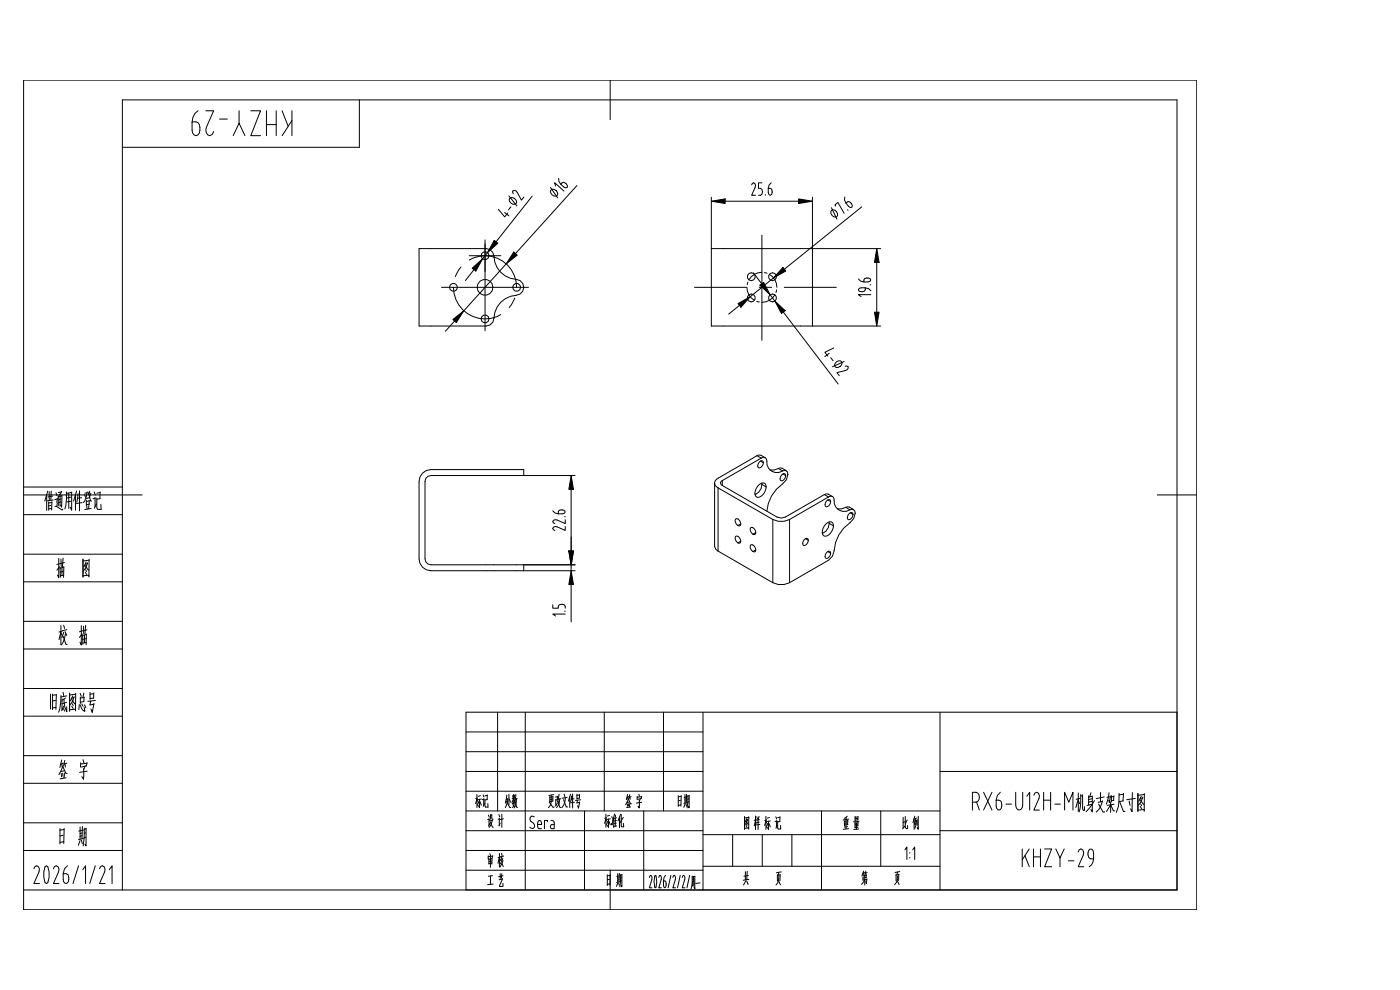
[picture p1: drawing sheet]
<svg xmlns="http://www.w3.org/2000/svg" width="297mm" height="210mm" viewBox="0 0 297 210" stroke-linecap="round" stroke-linejoin="round" font-family="sans-serif">
<g fill="none" stroke="#000" stroke-width=".21">
<path d="M129.4 17v8.4M26 21.2h223.7v167.6h-223.7zM5 105h25.1M245.5 105h8.4M105.6 151.1v20.9M111.4 151.1v37.7M128.2 151.1v20.9M140.8 151.1v20.9M149.1 151.1v37.7M199.4 151.1v37.7M249.7 151.1h-150.8v37.7M98.9 172h100.5"/>
<path d="M98.9 167.8h50.2M124 172v16.8M136.6 172v16.8M199.4 176.2h50.3M199.4 163.6h50.3M129.4 184.6v8.4"/>
</g>
<g fill="none" stroke="#000" stroke-width=".21">
<path d="M5 17h248.9v176h-248.9zM76.2 21.2v10h-50.2M5 117.6h21M5 109.2h21M5 103.3h21M5 137.7h21M5 131.8h21M5 123.4h21M5 151.9h21M5 146h21M98.9 159.5h50.2M98.9 155.3h50.2"/>
<path d="M5 174.5h21M5 166.2h21M5 160.3h21M98.9 176.2h50.2M98.9 163.6h50.2M149.1 177h50.3M155.4 177v6.8M161.7 177v6.8M168 177v6.8M174.3 172v16.8M186.8 172v11.8M5 180.4h21"/>
<path d="M5 188.8h21M98.9 184.6h50.2M98.9 180.4h50.2M149.1 183.8h50.3"/>
</g>
<g fill="none" stroke="#000" stroke-width=".21">
<path d="M42 23.5l-.6 .6a6.1 6.1 0 0 0-.5 4.1l.3 .4 .4 .2a1.37 1.37 0 0 0 .8-1.8l-.1-.6-.3-.4-1.3-.2M43.7 23.5h1.6l-1.5 3.5a1.23 1.23 0 0 0 .7 1.8l.5-.3 .3-.6M46.6 25.3h1.6M49.5 28.8l1.2-2.7 1.3 2.7M50.7 23.5v2.6M53.2 23.5h2.1l-2.1 5.3h2.1M56.5 26.4h2.1M56.5 23.5v5.3M58.6 23.5v5.3M59.8 23.5l1.3 3.3M61.9 23.5v5.3M61.9 25.5l-2 3.3"/>
<path d="M9.9 105v3.3M10.1 104.2l-.6 2.1M10.3 106.5v1.7M10.4 104.3l.1 1.9M10.8 107.2l-.5 .1M10.9 104.2l-.1 1.9M11 107.9l-.7 .1M11 106.4v1.8M11 106.6l-.7 .1M11.2 105.2l-1 .2M11.3 106.1l-1.2 .1M11.7 107.4h.3l1.2 .8"/>
<path d="M11.9 104.5l.2 .6M12.2 105.8l-.6 .2M12.2 105.7l-.2 1.7M12.4 105.1v2.2M12.5 118.5v4.1l-.3-.6M12.6 104.8l.2 .4M12.6 119.6l-.5 .1M12.7 105.3v2.1M12.9 105.9l-.4 .1M12.9 118.6l.1 1.6M13 106.5l-.5 .1M13 104.3l-.6 .2"/>
<path d="M13.1 104.2l-.4 .8M13.1 105.1v2.5l-.2-.5M13.1 105.2l-.7 .2M13.4 108l-.2 .1M13.4 118.4l-.2 1.8M13.7 119.3l-1 .3M14.1 104.3l-.1 3-.2 .7M14.6 104.6v3.3M15.1 105.5l-.9 .1M15.1 106.3l-.9 .2M15.2 104.4v3.8l-.3-.6M15.2 104.4l-1.1 .3"/>
<path d="M16 105v3.2M16.3 104.2l-.7 2.1M16.6 104.7l-.3 1.8M16.9 104.1v4.3M17.3 105.5l-.8 .2M17.4 106.6l-1.2 .2M17.6 118.6v3.9M17.9 104.9l.2 .6M18.1 119.9l.6 1h.1M18.3 119.2l-.5 1.1M18.3 106.1v1.1M18.4 107.2l.1 .8"/>
<path d="M18.5 104.5l-.5 .1M18.5 119.6l-.4 .1M18.5 104.3l-.3 1.3-.5 1M18.6 119.4l-.5 1.2-.4 .5M18.7 104.4l.5 1.9h.2M18.9 107.2l-.1 .7M18.9 118.8l-1.3 .2M18.9 118.6v3.6M18.9 106.2l-.6 .2M18.9 106.2v.7M18.9 105.6l-.6 .1M19 106.9l-.7 .2"/>
<path d="M19 104.2l-.1 .7M19.3 104.6l-.3 .9M19.3 107.9l-1.3 .2M20 104.3l.2 .7M20.2 105.7l-.5 .1M20.2 105.5v1.9M20.4 106.9l-.4 .9M20.5 105.6v2.2l.2 .2h.8l-.1-1M21.2 104.5l-.7 .1M21.2 105.8l-.7 .1M21.2 104.3v1.5M12.6 120.2l-.5 .7"/>
<path d="M12.7 120.3l.1 2.1M12.9 132.7v4.1M12.9 134l-.4 1.7M12.9 134.2l.3 .5M13.1 120.4v1.7M13.2 133.9l-.7 .2M13.4 135l.6 1.7h.2M13.5 122l-.7 .2M13.5 132.6l.2 .7M13.5 121.2l-.7 .2M13.5 134.1l-.4 1.2M13.5 120.2v2.3"/>
<path d="M13.5 120.3l-.8 .2M13.8 134l.3 .8M13.9 134.4l-.3 1.2-.6 1.2M14.2 133.6l-.9 .2M17.2 132.7v4.1l-.2-.6M17.4 134.5l-.6 .7M17.4 133.8l-.6 .2M17.5 134.6l.1 2.1M17.6 122.2l1.2-.2 .1 .4M17.7 132.9l.1 1.5M17.9 134.7v1.6M18.1 121.4l.3 .5"/>
<path d="M18.2 120.9l.2 .3M18.2 132.7l-.2 1.8M18.3 136.3l-.7 .1M18.3 135.4l-.7 .2M18.3 134.5v2.2M18.3 134.6l-.8 .2M18.4 133.6l-.9 .2M10.7 147.2v3.2M11.2 147.2v3.3M11.8 148.6l-.6 .1M11.9 150.1l-.7 .1M11.9 147.4l-.7 .1"/>
<path d="M12 147.3l-.1 3.2M12.9 147.5l-.2 2.8-.3 .8M13.2 148.2v2.4M13.4 146.8l.1 .8M13.5 150.3l.2 .5M13.5 149.8l-.4 1M13.6 148.3l.2 1.8 .4 .9-.1-1.1M13.9 148.1l-.7 .4M14.1 149l-.9 .3M14.2 147.6l-1.3 .2M14.8 150.6l1.2-.2v.4M14.8 147v3.9"/>
<path d="M15.2 148.4l.6 .9h.2M15.2 149.8l.3 .5M15.3 149.3l.2 .3M15.4 147.6l-.5 1.1M15.7 148l-.4 .1M15.7 147.8l-.4 1.2-.5 .6M16.1 147.2l-1.3 .2M16.1 147.1l-.1 3.6M16.8 149.5l-.1 1M17 149.5l.3 .8 .7 .6-.1-.8M17 147.1l.3 .6M17 147.9v1.3"/>
<path d="M17.3 149.3l.3 .5M17.8 147l-.2 .9M17.8 148.8l-.8 .2M17.8 147.9l-.8 .2M17.8 147.8v1M17.9 149.5l.3 .7M19.1 146.9v1.5M19.2 148.7l-.1 .8M19.9 147.2h-.8M19.9 147l-.1 1.1M19.9 148.1l-.8 .1M19.9 149.4l-.9 .2"/>
<path d="M19.9 149.2l-.3 1.9-.3-.7M20.2 148.6l-1.6 .2M12.7 175.7v3.3M13 164.1l.1 .7M13.1 161.2l-.4 1.6M13.1 162l.1 .7M13.3 164l.1 .7M13.3 162.6l.7 1.5h.2M13.4 177.2l-.7 .1M13.4 162.4l-.9 1.9M13.4 161.9l-.5 .2M13.5 178.5l-.8 .2"/>
<path d="M13.6 175.9l-.9 .2M13.6 175.7l-.1 3.2M13.6 163.5l-.6 .1M13.7 161.3l-.2 1.1M13.7 164l-.1 1M13.8 162l.1 .7M14 165l-1.2 .2M14.2 161.9l-.6 .2M17 175.4v2.6M17 178.3l-.4 1M17.1 161.8v.9M17.3 178.2l.2 .7"/>
<path d="M17.4 176.7l-.4 .1M17.4 177.3l-.4 .1M17.5 175.3l-.1 2.6M17.6 161.1l.2 .7M17.7 176.1l-1 .2M17.7 177.9l-1 .2M17.7 163v2.3l-.3-.6M17.9 177.7l-.3 1.7M17.9 175.7v2.1M18 162.5l-.8 .2M18.1 162.4l-.3 .8M18.2 176.7l-.3 .1"/>
<path d="M18.2 177.6l-.3 .1M18.3 175.7v3.7l-.3-.3M18.3 175.8l-.4 .1M18.4 161.9l-1.3 .2M18.5 161.8l-.2 .7M18.5 163.6l-1.6 .2M101.2 168.5v2.8M101.3 169.9l-.1-.4-.3 1M101.3 169.3l-.4 .1M101.5 170.9l.2 .4M101.6 170l-.3 .8M101.7 169.6v1.7"/>
<path d="M101.8 170.1l.3 .7M101.9 168.8l-.4 .1M102.1 169.5l-.7 .2M102.5 168.6l.2 .5M102.6 169.6h-.3M102.6 169.4v1.4M102.8 170.4l-.3 .6M102.9 169.5v1.5l.1 .2h.5v-.7M103.4 168.7l-.5 .1M103.4 169.6l-.5 .1M103.4 168.6l-.1 1M103.6 172.9l.2 .4"/>
<path d="M103.7 173.8l-.3 .1M103.7 173.7v1.3M103.9 174.6l-.3 .7M104 174.3l.5 1.2h.1M104.1 173.3l-.2 .8M104.1 172.8v.6M104.3 172.8v.8l.3 .2M104.3 172.9h-.2M104.4 174l-.4 .1M104.5 174l-.2 .7-.5 .8M105.8 172.8l.2 .5M105.9 173.7l-.2 .1"/>
<path d="M105.9 173.6v1.5M106.1 174.6l-.2 .6M106.5 172.7v2.8M106.8 173.7l-.7 .1M107.4 169.9l.8 1.4h.2M107.5 168.7l-.3 1.7M107.7 169.5l-.3 .1M107.8 169.3l-.3 1.4-.3 .6M108 168.5v2.2M108 169.5l.3 .7M108.7 168.8l.2 .4M108.9 170.1l-.1 .6 .4 .4"/>
<path d="M109 168.5v1.5M109 169.4l-.4 .9M109 169.4l.2 .5M109.1 170.3l-.4 .1M109.1 170.1l-.4 1.2M109.2 168.7l-.1 .6M109.3 169.9l.3 1.4h.2M109.3 169.3l-.6 .1M109.4 168.5l-.2 1.6M109.6 169.4l-.2 1.5-.3 .5M109.7 169.4l-.4 .1M113.3 173.3l-.5-.2-.3 .2-.1 .5 .2 .4 .6 .4 .2 .5-.1 .4-.3 .3-.6-.3"/>
<path d="M114.1 174.9h.8l-.1-.7-.3-.2a1.29 1.29 0 0 0-.4 1.6l.8 .2M116.1 174.3v-.3h-.6v1.8M116.5 170.1l.8 1.2 .3-.1M116.6 169v1.1M116.9 174l.6 .2 .1 1.6-.8-.1v-.7l.8-.1M116.9 168.6v2l-.5 .7M117.2 169.5l-.5 .1M117.3 169l-.7 .1M117.3 169.9l-.7 .1M117.3 168.9v1M117.5 168.6l-1.1 .1M117.9 169.6v1.3"/>
<path d="M118.3 169l-.5 .1M118.3 168.9l-.1 .7M118.3 169.6l-.4 .1M118.3 170.3l-.4 .7M118.4 169.9l.4 1.4h.2M118.6 168.5l-.3 1.6M118.8 169.5a2.38 2.38 0 0 1-.7 1.8M118.9 169.4l-.5 .1M119.5 169.6l.6 1.6h.3M119.7 168.5l.1 .5M119.9 169.2a3.2 3.2 0 0 1-.7 2.1M120.3 169.1l-1.1 .2"/>
<path d="M120.9 169.1v2.2M121 168.5l-.4 1.4M121.3 168.8l-.2 1.3M121.5 168.4v3M121.8 169.4l-.6 .1M121.9 170.2l-.9 .1M122.4 168.5v1M122.5 169.7l-.1 .6M122.9 168.6l-.5 .1M123 168.5l-.1 .8-.5 .1M123 170.2l-.6 .1M123 170.1l-.3 1.3-.2-.5"/>
<path d="M123.2 169.7l-1.1 .1M128.5 172.7v2.8M128.7 174.1l-.2-.4-.2 .9M128.7 173.4l-.4 .2M128.9 174.2l-.3 .8M129.1 173.7v1.8l-.2-.4M129.2 174.3l.3 .7M129.3 173l-.5 .1M129.5 173.7l-.8 .1M129.8 173.2l.1 .4M130.1 173.6l-.3 1.4-.1-.3M130.2 173.5v2.1"/>
<path d="M130.4 172.7l-.3 1.3M130.5 172.9l.1 .5M130.5 173.5v1.8M130.7 174.6l-.4 .1M130.8 174l-.5 .1M130.8 173.5l-.6 .1M130.8 175.2l-.6 .1M131.4 173.3v2.3M131.6 172.7l-.5 1.4M131.8 172.7l.1 2.7h.4v-.8M132.2 173.4l-.6 1.1M133.1 170.5v.5"/>
<path d="M133.2 168.5l-.3 1.1M133.2 169.1v.4M133.3 170.5v.4M133.3 169.5l.5 1h.2M133.3 169.4l-.6 1.3M133.4 169l-.4 .1M133.5 170.1l-.4 .1M133.6 168.6l-.2 .8M133.6 170.4l-.1 .8M133.6 169.1l.1 .5M133.8 171.2l-.9 .1M133.9 169l-.4 .1"/>
<path d="M135.2 168.9l-.1 .7M135.5 168.5l.2 .4M135.6 169.8v1.6l-.2-.4M135.8 169.4l-.5 .2M135.9 169.3l-.3 .6M136.1 169l-.9 .1M136.1 168.9l-.1 .5M136.1 170.2l-1.1 .1M143.9 168.8v2.3M144.3 169.8l-.4 .1M144.5 170.7l-.6 .1M144.5 168.9l-.6 .1"/>
<path d="M144.5 168.8v2.2M145.3 168.6v1.7M145.3 170.6l-.2 .7M145.5 170.5l.1 .5M145.6 169.5h-.3M145.6 169.8l-.3 .1M145.7 168.5l-.1 1.8M145.8 169l-.7 .2M145.8 170.3l-.7 .1M145.9 168.7l-.1 2.7M146.2 169.4l-.3 .1M146.2 170.1h-.3"/>
<path d="M146.2 168.7v2.7l-.2-.3M146.2 168.8l-.3 .1M157.9 175.7l.9-.1v.3M157.9 173.2v2.7M158.3 174.2l.5 .6M158.3 175.2l.2 .3M158.3 174.8l.2 .3M158.4 173.6l-.3 .8M158.6 173.9l-.3 .1M158.6 173.8l-.6 1.2M158.8 173.4l-.9 .1M158.8 173.3v2.5"/>
<path d="M160.3 173.1v2.9M160.3 174l-.3 1.2M160.3 174.2l.2 .4M160.5 173.9l-.5 .1M160.6 173.3l.1 .4M160.8 173.9v2.1M161 173.2l-.1 .7M161.1 174.4l-.5 .1M161.1 173.9l-.6 .1M161.2 174.9l-.7 .1M162.5 173.2v2.7M162.6 174.6l-.1-.5-.3 1"/>
<path d="M162.6 173.9l-.4 .1M162.8 175.6l.2 .4M162.9 174.6l-.3 .9M163 174.2v1.7M163.2 174.7l.2 .7M163.2 173.4l-.4 .1M163.4 174.1l-.7 .2M164.6 173.3l.2 .4M164.7 174.2l-.3 .1M164.7 174.1v1.3M164.9 175l-.3 .7M165 174.2v1.5l.1 .1h.5v-.7"/>
<path d="M165.4 173.4l-.4 .1M165.5 174.3h-.5M165.5 173.3l-.1 1M179.1 174.1l.1 1.1M179.5 173.4v2.4M179.7 174.6h-.5M179.7 173.1l-.6 .5M179.8 175.4l-.7 .1M179.8 174.1l-.7 .1M179.9 174l-.1 .9M179.9 174.9l-.7 .1M180.1 173.7l-1.2 .2"/>
<path d="M180.1 175.8l-1.2 .1M181.4 174.5v.8M181.4 173.2v.9M181.7 174.6v1.3M181.9 174.9h-.4M181.9 173.6l-.5 .1M182 173.3l-.6 .1M182 173.9l-.6 .1M182 174.6h-.6M182 175.2h-.6M182 175.5l-.7 .1M182 173.2v.7"/>
<path d="M182 174.5v.7M182.2 175.8l-1.1 .1M182.2 174.2l-1.1 .1M191.6 173.4v2.2M191.9 174.3l-.3 .2M192 175.2l-.5 .6M192 173.2v2.3l.3 .3h.2v-.7M192.5 173.9l-.5 .8M193.9 173.6v2.3M194.1 173.1l-.4 1.4M194.1 174.5l.2 .4M194.3 173.6l-.3 1.2"/>
<path d="M194.4 174.1l-.2 .1M194.4 174l-.3 1.7M194.5 173.5l-.4 .1M194.6 173.8v1.3M194.8 173.1v2.8l-.2-.4M206.3 170.2h.7a1.11 1.11 0 0 0 .8-1.1 1.11 1.11 0 0 0-.8-1h-.7v3.7M207.2 170.2l.6 1.6M208.7 168.1l1.7 3.7M210.4 168.1l-1.7 3.7M211.3 169.7h.6l.5 .2a1.61 1.61 0 0 1-.3 1.9h-.4l-.3-.3zM212.2 168.1l-.6 .6-.3 1M213.4 170.6h1.2"/>
<path d="M215.5 168.1l.1 3.2 .2 .4 .4 .1 .4-.1 .3-.4 .1-3.2M217.8 168.9l.6-.8v3.7M219.3 168.7l.2-.5 .4-.1 .4 .2 .2 .5-.1 .5-1.1 2.5h1.2M221.4 169.7h1.5M221.4 168.1v3.7M222.9 168.1v3.7M223.8 170.6h1.2M225.8 171.8v-3.7l.9 2.1 .9-2.1v3.7M228.8 169.5l-.6 1.8M228.8 169.8l.2 .7M228.8 168.2v3.9M229.1 169.4l-.8 .1"/>
<path d="M229.3 168.5v1.8l-.4 1.9M229.7 168.6v2.9l.1 .4h.3v-.8M229.7 168.8l-.4 .1M230.9 168.8v1.9M231.4 168.2l-.2 .8M231.6 169.5l-.7 .1M231.6 170l-.7 .1M231.7 168.9v3.3l-.3-.5M231.7 170.6l-1.1 .2M231.7 168.9l-.8 .2M232.2 169.8l-1.8 2.4M233.1 170.6l.9 1.7 .4-.1"/>
<path d="M233.5 168.1v2M233.8 170l-.8 .2M233.9 169.9l-.5 1.3-.9 1.1M234.2 169l-1.6 .4M235.3 168.2l-.6 2.4M235.5 169l-.7 .1M235.6 168.9l-.2 1.3-.2-.5M235.6 170.1v2.2M235.8 168.8v1.3M236.3 168.9l-.5 .1M236.3 168.8l-.1 1M236.3 169.8l-.5 .1"/>
<path d="M236.3 170.6l-1.4 .2M236.5 172h-.3l-.6-1.3-.9 1.4M237.4 168.3l-.2 2.8-.4 1.2M237.5 170.1l.8 2h.4M238.3 169.9l-.9 .2M238.3 168.5l-.9 .1M238.4 168.3l-.2 1.6M239.5 169.9l.2 .9M240.2 168.1v4.1l-.4-.6M240.8 169.4l-1.8 .2M241.4 171.9l1.3-.2v.4M241.4 168.3v3.9"/>
<path d="M241.9 169.6l.6 1h.2M241.9 171.1l.3 .5M242 170.6l.2 .3M242.1 168.9l-.5 1.1M242.3 169.3l-.4 .1M242.4 169.1l-.5 1.2-.4 .5M242.8 168.5l-1.4 .2M242.8 168.3l-.1 3.6M7.2 184.3l.2-.5 .4-.2 .4 .2 .2 .6-.1 .5-1.1 2.5h1.2M9.6 183.9l.3-.3 .2 .3 .3 1.1v1.1l-.3 1.1-.2 .2-.3-.2-.3-1.1v-1.1zM11.3 184.3l.3-.5 .3-.2 .4 .2 .2 .6-.1 .5-1.1 2.5h1.2M13.4 185.3h.6l.4 .2a1.61 1.61 0 0 1-.2 1.9h-.4l-.3-.3z"/>
<path d="M14.3 183.6l-.6 .7-.3 1M16.7 183.6l-1.2 3.8M17.6 184.5l.5-.9v3.8M20.2 183.6l-1.2 3.8M21.1 184.3l.2-.5 .4-.2 .4 .2 .2 .6-.1 .5-1.1 2.5h1.2M23.2 184.5l.6-.9v3.8M103.6 181.5l-.1 .7M103.7 182.1v1.2M103.9 181.1l.2 .4M104 181.8v2.2M104.1 185.8l-.1 1.8M104.3 182.7h-.5"/>
<path d="M104.3 183.1l-.6 .1M104.4 182.2l-.7 .1M104.4 182.1l-.1 1.2M104.5 185.7l-.9 .2M104.5 181.6l-.9 .1M104.5 181.5l-.1 .5M104.6 187.5l-1.2 .2M105.9 181v2.9M105.9 181.9l-.3 1.2M105.9 182.1l.2 .4M106.1 185.3v1M106.2 181.8l-.6 .1"/>
<path d="M106.4 181l.1 .5M106.5 181.8l-.3 .7M106.5 185.3l-.1 1M106.5 183.2l.3 .6M106.5 182.4l-.3 .1M106.6 186.5l-.7 .1M106.6 186.4l-.6 1.6h.7v-.6M106.7 182.1l-.5 1.1M106.7 182.5l-.6 1.4M106.7 185.8l-.9 .2M106.9 181.6l-.7 .2M128.8 185.5v2.3"/>
<path d="M129.3 186.5l-.5 .1M129.4 187.5l-.6 .1M129.4 185.7l-.6 .1M129.5 185.5l-.1 2.3M131 185.3v1.8M131 187.3l-.2 .7M131.2 187.3l.2 .5M131.3 186.2l-.3 .1M131.3 186.6l-.3 .1M131.4 185.2l-.1 1.9M131.5 185.8l-.7 .1M131.5 187l-.7 .2"/>
<path d="M131.7 185.5l-.2 2.6M131.9 186.2h-.2M131.9 186.8l-.3 .1M131.9 185.5v2.6l-.1-.2M131.9 185.6h-.2M137.8 186.1l.2-.4 .2 .1 .1 .8-.5 1.7h.5M139 185.7a3.2 3.2 0 0 1 0 2.6 3.2 3.2 0 0 1 0-2.6zM139.8 186.1l.2-.4 .2 .1 .1 .8-.5 1.7h.5M140.7 186.9h.3a1.06 1.06 0 0 1 0 1.4l-.2-.1-.1-.5zM141.2 185.7l-.3 .4-.2 .8M142.3 185.7l-.6 2.6M142.7 186.1l.3-.4 .2 .1 .1 .8-.6 1.7h.6"/>
<path d="M144.3 185.7l-.6 2.6M144.7 186.1l.3-.4 .2 .1 .1 .8-.6 1.7h.6M146.3 185.7l-.6 2.6M146.8 185.9v1.5l-.2 1.2M147 187.2v.8M147.1 185.9v1M147.2 187.3h-.2M147.2 187.2v.5l-.2 .1M147.3 186.5l-.3 .1M147.3 186.9l-.4 .1M147.4 185.9v2.6l-.2-.4M147.4 185.9l-.6 .1"/>
<path d="M148.5 187.3l-.9 .1M158.1 184.9v1.7M158.2 186.9l-.5 .8M158.4 186.8l.3 .8M158.5 184.8l-.1 1.8M158.8 185.7l-1 .2M158.9 186.5l-1.2 .2M164.9 185.5v1.4M165.2 186.9l.4 .8M165.2 185.9l-.2 1.3-.4 .5M165.2 185l-.1 .7M165.5 185.6l-.6 .1"/>
<path d="M165.5 185.5v1.3M165.7 184.9l-1 .2M183.1 186.1v.6l.8-.1M183.2 185.2l.1 .5M183.2 184.8l-.4 1M183.4 186.7l-.6 .9M183.4 185.1l-.3 .1M183.4 185.8v2M183.6 185.2l.2 .5M183.7 184.8l-.2 .9M183.8 185.7l-.7 .1M183.8 185.7l-.1 .4"/>
<path d="M183.8 186.1l-.7 .1M183.9 186.4l-.1 1-.1-.4M184 185.1l-.4 .1M190.1 185.5v1.3M190.4 186.8l.3 .8M190.4 185.8l-.2 1.4-.4 .5M190.4 185l-.1 .6M190.7 185.5l-.6 .1M190.7 185.4l-.1 1.4M190.9 184.9l-1 .2M192 180.3l.4-.6v2.6M193 180.8v.2"/>
<path d="M193 181.9v.1M193.6 180.3l.4-.6v2.6M216.9 180.1v3.8M217.4 181.5l1 2.4M218.3 180.1l-1.4 2.3M219.2 180.1v3.8M219.2 181.8h1.5M220.7 180.1v3.8M221.6 180.1h1.5l-1.5 3.8h1.5M224 180.1l.9 1.9 .9-1.9M224.9 182v1.9M226.7 182.6h1.1"/>
<path d="M228.7 180.7l.2-.4 .4-.2 .4 .2 .2 .5-.1 .6-1.1 2.5h1.2M232 182.2h-.6a1.28 1.28 0 0 1-.2-2.1h.4a2.68 2.68 0 0 1 .3 2.7l-.3 .7-.5 .4"/>
</g>
<!-- layer: 0 -->
<g fill="none" stroke="#000" stroke-width=".21">
<path d="M88.9 52.7h14.2l.8 .3 .6 .5 .3 .9a5 5 0 0 0 4.7 4.9 1.69 1.69 0 0 1 1.6 1.6 1.69 1.69 0 0 1-1.6 1.7 5 5 0 0 0-4.7 4.9l-.3 .8-.6 .6-.8 .3h-14.2zM150.9 52.7h21.5v16.5h-21.5zM111.1 60.9v.1M160.6 96.7l-8.3 4.7a1.08 1.08 0 0 0-.7 1.1 1.08 1.08 0 0 0 .7 1M160.6 96.7l.4-.2 .4 .1 .9 .5M160.6 96.7l.9 .5M161.2 97.9a.47 .47 0 0 1 .7 0 .47 .47 0 0 1-.1 .7l-.1 .2a.51 .51 0 0 1-.7 .4 .51 .51 0 0 1-.2-.8zM161.3 97.8l.6 .4M161.5 97.2a.72 .72 0 0 1 .8-.1 .72 .72 0 0 1 .4 .7 2.15 2.15 0 0 0 1 2.1 2.15 2.15 0 0 0 2.3 0M161.5 97.2l-8.3 4.7M165.1 99.4l-.8 .3h-1M165.1 99.4l.8-.1 .9 .5"/>
<path d="M165.1 99.4l.9 .5M166 99.9l.6-.1 .4 .3 .1 .5M89.6 100.3l.9-.5 .9-.2h19.7v1.3h-19.7l-.6 .1-.5 .5-.1 .6v16.5l.1 .6 .5 .4 .6 .2h19.7v1.3h-19.7a2.51 2.51 0 0 1-2.5-2.5v-16.5l.2-.9zM151.6 102.5v13.4l.2 .6 .5 .4M152.3 103.5l11.6 6.7M152.3 103.5v13.4M152.3 116.9l11.6 6.7M153.2 101.9a.54 .54 0 0 0-.3 .6 .54 .54 0 0 0 .3 .5M153.2 103l11.6 6.7 .9 .2 .9-.2 8.3-4.8M153.2 101.9v1.1M156.1 110.1a.88 .88 0 0 1 .9 .5 .88 .88 0 0 1-.1 1l-.5-.2-.3-.5-.1-.4zM156.1 113.8a.88 .88 0 0 1 .9 .4 .88 .88 0 0 1-.1 1l-.5-.1-.3-.5-.1-.4z"/>
<path d="M157.1 114.8l-.6 .3M157.1 111.1l-.6 .4M159.3 115.6a.88 .88 0 0 1 .9 .5 .88 .88 0 0 1-.2 1l-.3-.1-.4-.4-.2-.6zM159.3 111.9a.88 .88 0 0 1 .9 .5 .88 .88 0 0 1-.2 1l-.4-.2-.3-.4-.2-.5zM160.3 113l-.6 .3M160.3 116.6l-.6 .4M160.9 103a.87 .87 0 0 1 .8-.6 .87 .87 0 0 1 .8 .6 2.18 2.18 0 0 1-1.9 2.5 1.45 1.45 0 0 1 0-2.2zM161.6 102.5v.3M161.6 102.8l-.2 .9-.5 .7-.7 .5M161.6 102.8l.9 .5M163.9 110.2l1.2 .4h1.2l1.2-.4M163.9 110.2v13.4"/>
<path d="M165.9 100.7a.47 .47 0 0 1 .7-.1 .47 .47 0 0 1 0 .7l-.2 .3a.51 .51 0 0 1-.7 .4 .51 .51 0 0 1-.1-.8zM166.1 100.5l.6 .4M167.1 100.6l-.3 1.2-.8 .8a7.8 7.8 0 0 0-3.3 5.8M167.1 100.6h.1M167.5 110.2v13.4M170.7 114.4a.47 .47 0 0 1 .7-.1 .47 .47 0 0 1 0 .7l-.2 .3a.51 .51 0 0 1-.7 .4 .51 .51 0 0 1-.1-.8zM170.9 114.3l.6 .3M174.9 104.9l.4-.1h.4l.9 .5M174.9 104.9l.9 .5M175.2 111.2a.87 .87 0 0 1 .8-.5 .87 .87 0 0 1 .8 .5 2.18 2.18 0 0 1-1.9 2.5 1.45 1.45 0 0 1 0-2.2zM175.5 117.1a.47 .47 0 0 1 .7-.1 .47 .47 0 0 1-.1 .8l-.1 .2a.51 .51 0 0 1-.7 .4 .51 .51 0 0 1-.2-.8zM175.5 106.2a.47 .47 0 0 1 .7-.1 .47 .47 0 0 1-.1 .7l-.1 .3a.51 .51 0 0 1-.7 .4 .51 .51 0 0 1-.2-.8z"/>
<path d="M175.6 117l.6 .3M175.6 106.1l.6 .3M175.8 105.4a.72 .72 0 0 1 .8-.1 .72 .72 0 0 1 .4 .8 2.15 2.15 0 0 0 1 2.1 2.15 2.15 0 0 0 2.3-.1M175.8 105.4l-8.3 4.8M175.9 110.7v.3M175.9 111l-.2 .9-.5 .8-.7 .5M175.9 111l.9 .5M179.4 107.6l-.9 .3h-.9M179.4 107.6h.8l.9 .5M179.4 107.6l.9 .5M180.2 108.9a.47 .47 0 0 1 .7-.1 .47 .47 0 0 1 0 .7l-.2 .3a.51 .51 0 0 1-.7 .4 .51 .51 0 0 1-.1-.8zM180.3 108.1l.5-.1 .5 .3a2.08 2.08 0 0 1-1 2.6 7.8 7.8 0 0 0-3.3 5.9l-.4 1.2-.8 .8-8.3 4.8"/>
<path d="M180.4 108.8l.6 .3M163.9 123.6l1.2 .4h1.2l1.2-.4"/>
<circle cx="102.9" cy="54.2" r=".84"/>
<circle cx="159.4" cy="58.7" r=".84"/>
<circle cx="163.9" cy="58.7" r=".84"/>
<circle cx="96.2" cy="60.9" r=".84"/>
<circle cx="102.9" cy="60.9" r="1.68"/>
<circle cx="102.9" cy="67.7" r=".84"/>
<circle cx="109.6" cy="60.9" r=".84"/>
<circle cx="159.4" cy="63.2" r=".84"/>
<circle cx="163.9" cy="63.2" r=".84"/>
</g>
<path d="M97.8 56.7l-.5 .5-.7 1.5M99.6 55.2a6.7 6.7 0 0 1 10 5.7M96.2 60.9a6.7 6.7 0 0 0 10 5.8M109.2 63.2l-.7 1.5-.5 .5" fill="none" stroke="#000" stroke-width=".21"/>
<path d="M122.4 39.4l-13 14.4M96.4 68.1l-1.9 2.2" fill="none" stroke="#000" stroke-width=".21"/>
<path d="M118.7 36.9l2.6 2.4-3.1 3.4-2.6-2.3z" fill="none" stroke="#fff" stroke-width=".21"/>
<path d="M118.7 36.9l2.6 2.4-3.1 3.4-2.6-2.3z" fill="#fff"/>
<path d="M116.8 39.8l1.5 2.2M117.8 39.5l-.1-.7 1.9 1.7M118.5 37.8l.1 .7 .4 .6M119.2 38.8a.84 .84 0 0 1 1.1 1l-.3 .1-.4-.2-.6-.6zM100.6 57.2l-1.9 2.3M107.4 56l-9 9.9M109 53.5l.7 .6-2.3 1.9zM112.9 41.6l-7.7 9.7M116.9 40.3a.93 .93 0 0 1 1.1 .1 .93 .93 0 0 1 .2 1.1 .93 .93 0 0 1-1.1-.2 .93 .93 0 0 1-.2-1zM96.1 67.8l2.3-1.9-1.6 2.5z" fill="none" stroke="#000" stroke-width=".21"/>
<path d="M109 53.5l.7 .6-2.3 1.9zM96.1 67.8l2.3-1.9-1.6 2.5z" fill="#000"/>
<path d="M99.5 54.2h6.8M102.9 50.9v19.3M93.7 60.9h18.4" fill="none" stroke="#000" stroke-width=".21"/>
<path d="M109.1 39.4l2.7 2.2-4.1 5.3-2.8-2.2z" fill="none" stroke="#fff" stroke-width=".21"/>
<path d="M109.1 39.4l2.7 2.2-4.1 5.3-2.8-2.2z" fill="#fff"/>
<g fill="none" stroke="#000" stroke-width=".21">
<path d="M100.2 56.9l2.2-2-1.5 2.6zM103.4 53.6l-1 1.3M104.9 51l.7 .6-2.2 2zM105.7 44.4l1.4 1.6 .6-.8M107.1 45.1l.9 .7M108 41.6l1.6 2.1M108.1 42.1a.93 .93 0 0 1 1.1 0 .93 .93 0 0 1 .3 1.1 .93 .93 0 0 1-1.1-.1 .93 .93 0 0 1-.3-1zM108.4 43.9l-.5 .6M108.9 41.1l-.2-.3 .1-.3 .3-.1 .3 .1 1.2 2 .5-.7M150.9 42.7l2.9-.5v1zM150.9 41.8v10.9M153.8 42.7h15.6"/>
<path d="M169.4 42.2l3 .5-3 .5zM172.4 41.8v10.9"/>
</g>
<path d="M100.2 56.9l2.2-2-1.5 2.6zM104.9 51l.7 .6-2.2 2zM150.9 42.7l2.9-.5v1zM169.4 42.2l3 .5-3 .5z" fill="#000"/>
<path d="M159.2 38.3h5.2v3.6h-5.2z" fill="none" stroke="#fff" stroke-width=".21"/>
<path d="M159.2 38.3h5.2v3.6h-5.2z" fill="#fff"/>
<path d="M159.5 39.2l.1-.3 .3-.1 .2 .1 .2 .4-.8 2.1h.8M161.6 38.8h-.7v1.2h.4a.77 .77 0 0 1 .4 .9 .77 .77 0 0 1-.8 .5M163 40h.4a.84 .84 0 0 1 0 1.4l-.3-.1-.1-.5zM163.6 38.8l-.4 .4-.2 .8M162.4 41.3v.1M172.4 52.7h14.4M186 52.7l.5 3h-1zM186 55.7v10.5M172.4 69.2h14.4M185.5 66.2h1l-.5 3z" fill="none" stroke="#000" stroke-width=".21"/>
<path d="M186 52.7l.5 3h-1zM185.5 66.2h1l-.5 3z" fill="#000"/>
<path d="M181.7 58.4h3.5v4.8h-3.5z" fill="none" stroke="#fff" stroke-width=".21"/>
<path d="M181.7 58.4h3.5v4.8h-3.5z" fill="#fff"/>
<path d="M182.1 59.2l.5 .4 .7 .2M183.4 59.1a.99 .99 0 0 1 1.3 .3l-.1 .3-.4 .1h-.9zM183.6 61v.5a.84 .84 0 0 1-1.5 0l.2-.3a2.35 2.35 0 0 1 2.4 .5M184.6 60.4h.1M184.7 62.5h-2.6l.6 .4M111.1 100.9h10.9M111.1 119.8h10.9M120.7 116.9h1l-.5 2.9zM121.2 100.9l.5 2.9h-1zM121.2 103.8v13.1" fill="none" stroke="#000" stroke-width=".21"/>
<path d="M120.7 116.9h1l-.5 2.9zM121.2 100.9l.5 2.9h-1z" fill="#000"/>
<path d="M116.8 107.6h3.5v5.2h-3.5z" fill="none" stroke="#fff" stroke-width=".21"/>
<path d="M116.8 107.6h3.5v5.2h-3.5z" fill="#fff"/>
<path d="M182.8 43.9l-16.4 13.2M156.9 64.8l-2.3 1.8M117.3 108.4l.4 .4 .7 .2M118.6 108.3a.99 .99 0 0 1 1.3 .3l-.2 .3-.4 .1h-.9zM119.8 109.6h.1M119.9 111.7v.8l-2.1-.8-.4 .1-.1 .3 .1 .3 .3 .1M119.9 110.2v.9l-2.1-.9-.4 .2-.1 .2 .1 .3 .3 .2" fill="none" stroke="#000" stroke-width=".21"/>
<path d="M158.7 59.9l-.2 .5M161.6 57.8a3.2 3.2 0 0 0-2.7 1.6M162.2 57.8l.5 .2M163.2 58.2a3.2 3.2 0 0 1 1.6 2.7M158.4 60.9a3.2 3.2 0 0 0 1.6 2.8M160.6 63.9l.5 .2M164.4 62.5a3.2 3.2 0 0 1-2.8 1.6M164.7 61.5l-.1 .5" fill="none" stroke="#000" stroke-width=".21"/>
<path d="M175.2 44.5l4.4-3.6 2.2 2.8-4.4 3.5z" fill="none" stroke="#fff" stroke-width=".21"/>
<path d="M175.2 44.5l4.4-3.6 2.2 2.8-4.4 3.5z" fill="#fff"/>
<path d="M159.8 57.9l1.8 2.3M164.1 58.9l-4.9 4M166.1 56.7l.6 .8-2.6 1.4zM176.4 44.1l1.2 2.4M176.4 44.6a.93 .93 0 0 1 1.1 .3 .93 .93 0 0 1 0 1.1 .93 .93 0 0 1-1-.3 .93 .93 0 0 1-.1-1.1zM177.3 43.7l-.2-.2 .7-.5 1.3 2.3M179.2 41.8v.6l.3 .7M179.5 43.1l.3-.3a.84 .84 0 0 1 .9 1.2h-.3l-.4-.2zM179.8 44.5l.1 .1M156.6 64.4l2.6-1.5-2 2.3zM166.2 66.2l11.6 15.3" fill="none" stroke="#000" stroke-width=".21"/>
<path d="M166.1 56.7l.6 .8-2.6 1.4zM156.6 64.4l2.6-1.5-2 2.3z" fill="#000"/>
<path d="M161.6 49.9v22.3M147.3 60.9h11.1M161.1 60.9h2.6M166.4 60.9h11" fill="none" stroke="#000" stroke-width=".21"/>
<path d="M174 75.1l2.8-2.1 4.1 5.3-2.8 2.1z" fill="none" stroke="#fff" stroke-width=".21"/>
<path d="M174 75.1l2.8-2.1 4.1 5.3-2.8 2.1z" fill="#fff"/>
<g fill="none" stroke="#000" stroke-width=".21">
<path d="M161.2 60.5l.8-.6 1.4 2.6zM163.4 62.5l1 1.4M164.4 63.9l2.2 2-.8 .6zM175.9 74.9l-.9 .8M176.2 75.9l.5 .6M176.9 73.8l-1.9 .9 .6 .8M177.5 76.8l.8-.3 .2 .2a.93 .93 0 0 1-.3 1 .93 .93 0 0 1-1.1 .1l-.1-.3zM179.1 76.7l-2.5 1.1M179.3 77.7l.3-.1 .3 .2v.3l-.1 .3-2.3 .6 .5 .7M111.1 119.8h10.9M120.7 116.9h1l-.5 2.9zM121.2 113.9v3"/>
<path d="M121.2 119.8v1.3M111.1 121.1h10.9M121.2 121.1l.5 2.9h-1zM121.2 124v7.9"/>
</g>
<path d="M161.2 60.5l.8-.6 1.4 2.6zM164.4 63.9l2.2 2-.8 .6zM120.7 116.9h1l-.5 2.9zM121.2 121.1l.5 2.9h-1z" fill="#000"/>
<path d="M116.8 127.6h3.5v3.4h-3.5z" fill="none" stroke="#fff" stroke-width=".21"/>
<path d="M116.8 127.6h3.5v3.4h-3.5z" fill="#fff"/>
<path d="M117.3 128.3v.7h1.1v-.4a.77 .77 0 0 1 .9-.4 .77 .77 0 0 1 .6 .8M119.8 129.6h.1M119.9 130.3h-2.6l.6 .4" fill="none" stroke="#000" stroke-width=".21"/>
</svg>
